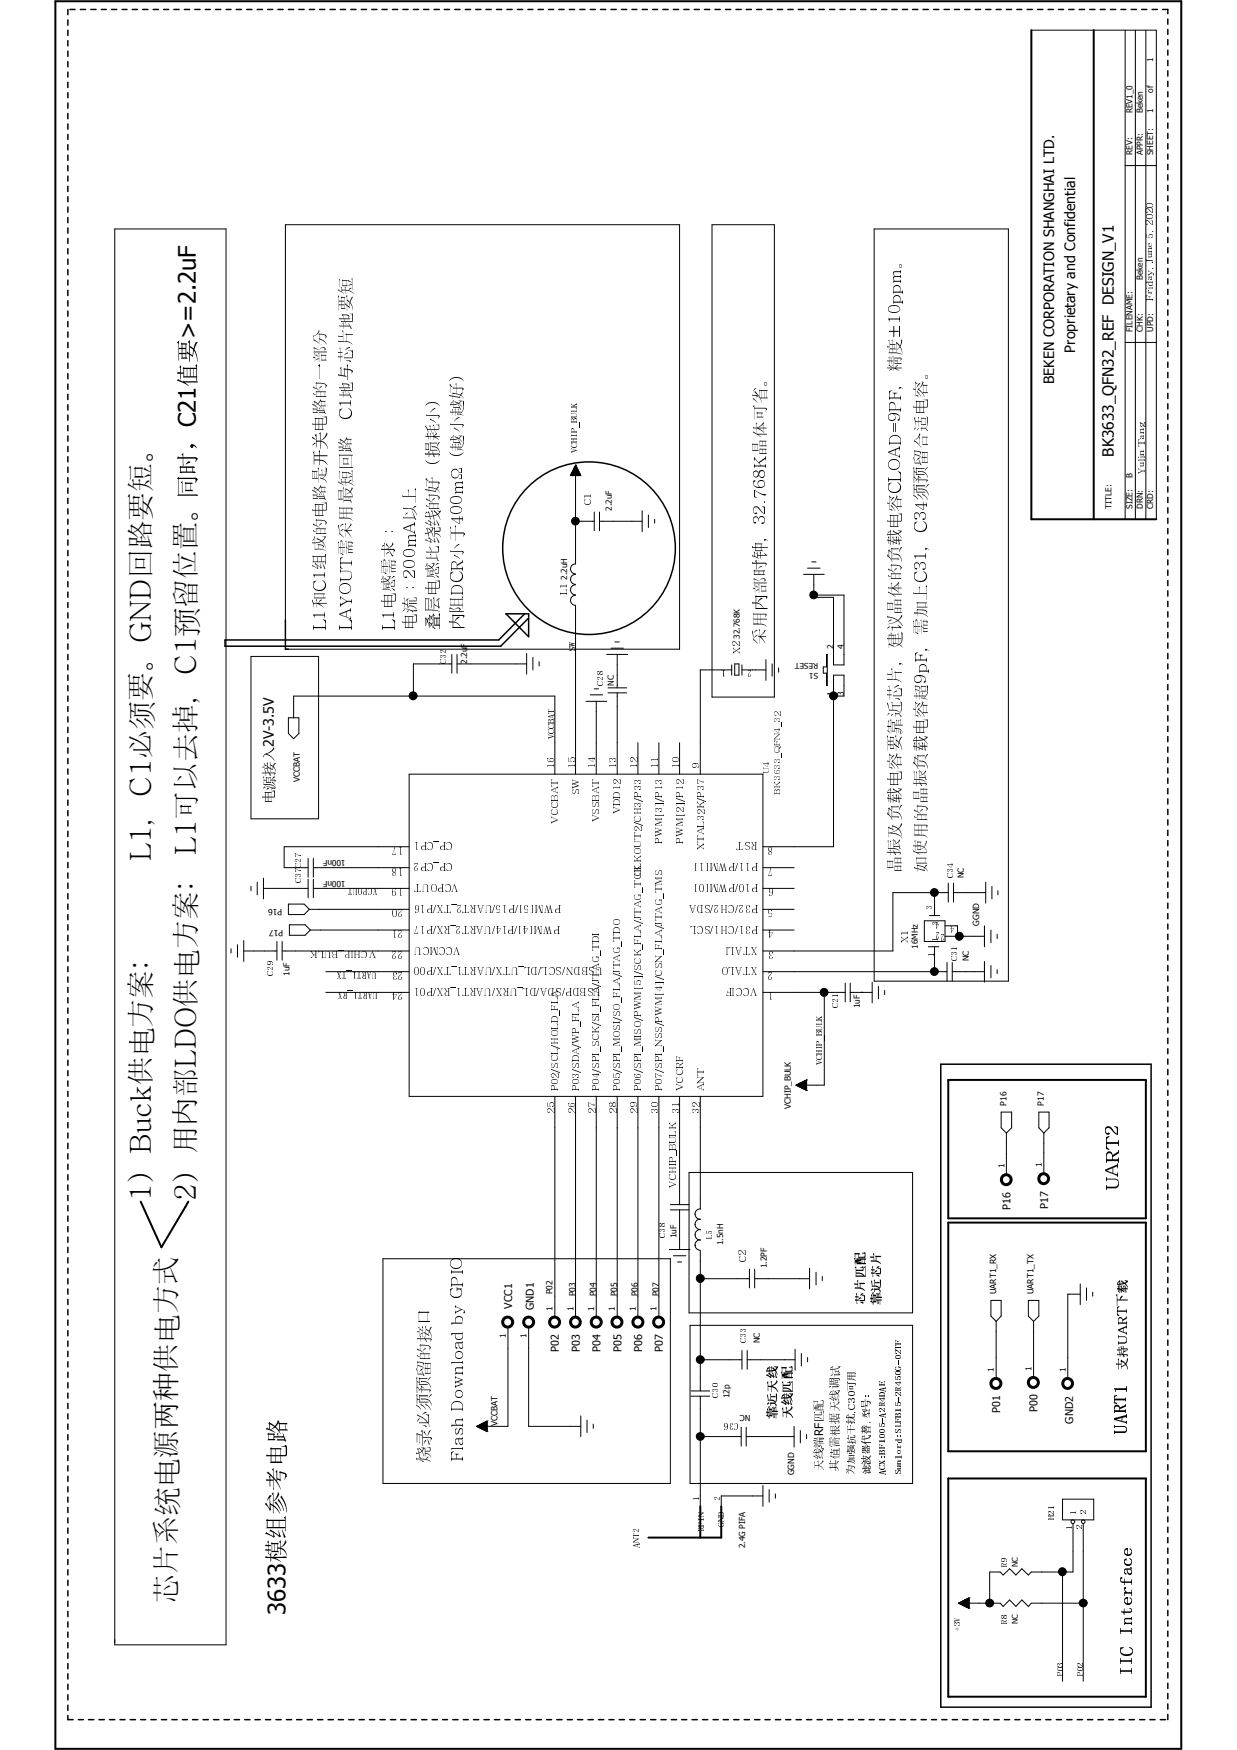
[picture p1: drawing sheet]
<svg xmlns="http://www.w3.org/2000/svg" width="210mm" height="297mm" viewBox="0 0 210 297" stroke-linecap="round" stroke-linejoin="round" font-family="sans-serif">
<defs><g id="words">
<g font-size="4.9">
<text x="25.6" y="146.2" transform="rotate(-90 25.6 146.2)">L1，C1必须要。GND回路要短。</text>
<text x="33.2" y="145.2" transform="rotate(-90 33.2 145.2)">L1可以去掉，C1预留位置。</text>
<text x="25.6" y="203.8" transform="rotate(-90 25.6 203.8)">1）Buck供电方案:</text>
<text x="33.2" y="203.8" transform="rotate(-90 33.2 203.8)">2）用内部LDO供电方案:</text>
<text x="29.9" y="272.1" transform="rotate(-90 29.9 272.1)">芯片系统电源两两供电方式</text>
</g>
<g font-size="4.1">
<text x="33.2" y="57.6" transform="rotate(-90 33.2 57.6)">&gt;=2.2uF</text>
<text x="33.2" y="65.7">值</text>
<text x="33.2" y="61.6">值</text>
<text x="33.2" y="72.6" transform="rotate(-90 33.2 72.6)">C21</text>
<text x="33.2" y="76.6">，</text>
<text x="33.2" y="80.7">同</text>
<text x="33.2" y="84.8">同</text>
<text x="48.4" y="244.9">模</text>
<text x="48.4" y="249">模</text>
<text x="48.4" y="257.1">模</text>
<text x="48.4" y="253.1">模</text>
<text x="48.4" y="261.2">模</text>
<text x="48.4" y="265.3">模</text>
<text x="48.4" y="274.1" transform="rotate(-90 48.4 274.1)">3633</text>
</g>
<g font-size="3.3">
<text x="191.3" y="240">R</text>
<text x="191.3" y="238.3">T</text>
<text x="191.3" y="236.6">1</text>
<text x="191.3" y="243.4">U</text>
<text x="191.3" y="241.7">A</text>
<text x="192.2" y="269.3">f</text>
<text x="192.2" y="267.6">a</text>
<text x="192.2" y="265.9">c</text>
<text x="192.2" y="264.2">e</text>
<text x="192.2" y="274.4">t</text>
<text x="192.2" y="272.7">e</text>
<text x="192.2" y="271">r</text>
<text x="192.2" y="281.1">C</text>
<text x="192.2" y="277.7">I</text>
<text x="192.2" y="276.1">n</text>
<text x="192.2" y="284.5">I</text>
<text x="192.2" y="282.8">I</text>
</g>
<g font-size="3.2">
<text x="189.9" y="197.4">R</text>
<text x="189.9" y="195.2">T</text>
<text x="189.9" y="192.8">2</text>
<text x="189.9" y="202.2">U</text>
<text x="189.9" y="199.7">A</text>
</g>
<g font-size="2.9">
<text x="153" y="45.7">。</text>
<text x="59.7" y="52.9">要</text>
<text x="59.7" y="50">短</text>
<text x="153" y="53.3">0</text>
<text x="153" y="51.5">p</text>
<text x="153" y="49.8">p</text>
<text x="153" y="48.1">m</text>
<text x="55.3" y="58.7">分片</text>
<text x="59.7" y="55.8">地</text>
<text x="153" y="57.4">±</text>
<text x="153" y="55">1</text>
<text x="55.3" y="64.6">一与</text>
<text x="55.3" y="61.6">部芯</text>
<text x="78.6" y="64.8">）</text>
<text x="130" y="65.7">。</text>
<text x="153" y="63.2">精</text>
<text x="153" y="60.3">度</text>
<text x="157.4" y="64.6">。</text>
<text x="55.3" y="70.4">路</text>
<text x="55.3" y="67.5">的地</text>
<text x="59.7" y="71.3">C</text>
<text x="59.7" y="69.3">1</text>
<text x="74.5" y="72">小</text>
<text x="74.5" y="69">）</text>
<text x="78.6" y="70.7">越</text>
<text x="78.6" y="67.7">好</text>
<text x="130" y="71.5">可</text>
<text x="130" y="68.6">省</text>
<text x="153" y="71.7">9</text>
<text x="153" y="69.9">P电</text>
<text x="153" y="68">F容</text>
<text x="153" y="66.1">，</text>
<text x="55.1" y="73.3">电</text>
<text x="55.3" y="76.2">开路</text>
<text x="74.4" y="77.8">损</text>
<text x="74.5" y="74.9">耗</text>
<text x="78.6" y="76.5">越</text>
<text x="78.6" y="73.6">小</text>
<text x="130" y="77.3">晶</text>
<text x="130" y="74.4">体</text>
<text x="153" y="77.8">A</text>
<text x="153" y="75.6">D合</text>
<text x="153" y="73.5">= 适</text>
<text x="55.3" y="82.1">是短</text>
<text x="55.3" y="79.2">开回</text>
<text x="74.5" y="83.7">好m</text>
<text x="74.5" y="80.7">（</text>
<text x="78.6" y="81.5">Ω</text>
<text x="78.6" y="79.4">（</text>
<text x="130" y="83">6</text>
<text x="130" y="81.3">8</text>
<text x="130" y="79.5">K</text>
<text x="153" y="83.9">C</text>
<text x="153" y="81.8">L须</text>
<text x="153" y="80">O</text>
<text x="157.4" y="79.2">留</text>
<text x="55.1" y="87.9">电用</text>
<text x="55.3" y="85">路最</text>
<text x="70.7" y="88.4">以</text>
<text x="70.7" y="85.5">上</text>
<text x="74.4" y="89.5">绕4</text>
<text x="74.5" y="86.6">的</text>
<text x="78.6" y="87.4">0</text>
<text x="78.6" y="85.7">0</text>
<text x="130" y="89.1">3</text>
<text x="130" y="87.3">2</text>
<text x="130" y="85.6">.</text>
<text x="130" y="84.8">7</text>
<text x="152.8" y="89.7">电</text>
<text x="153" y="86.8">容4</text>
<text x="157.2" y="85">须</text>
<text x="157.4" y="88.5">3</text>
<text x="55.3" y="93.8">成需</text>
<text x="55.3" y="90.8">的采</text>
<text x="67" y="94.7">求</text>
<text x="67" y="91.7">：</text>
<text x="70.7" y="94.8">0比小</text>
<text x="70.7" y="93">m绕</text>
<text x="70.7" y="90.6">A</text>
<text x="78.6" y="92.1">于</text>
<text x="129.8" y="94.9">时</text>
<text x="130" y="92">，</text>
<text x="152.8" y="95.6">负1</text>
<text x="152.8" y="92.7">负</text>
<text x="157.4" y="93.5">，</text>
<text x="157.4" y="90.6">C</text>
<text x="55.1" y="96.7">组T</text>
<text x="55.3" y="100.5">CO</text>
<text x="55.3" y="98.4">1 U</text>
<text x="67" y="100.5">感</text>
<text x="67" y="97.6">需</text>
<text x="70.7" y="101.2">：电D</text>
<text x="70.7" y="98.3">2感</text>
<text x="70.7" y="96.5">0</text>
<text x="78.6" y="99">C</text>
<text x="78.6" y="96.9">R</text>
<text x="129.8" y="97.8">时</text>
<text x="130" y="100.8">部</text>
<text x="153" y="101.4">体上</text>
<text x="153" y="98.5">的C</text>
<text x="157.4" y="96.9">3</text>
<text x="55.3" y="107">LL</text>
<text x="55.3" y="105.2">1 A</text>
<text x="55.3" y="103.4">和Y</text>
<text x="66.8" y="103.4">电流</text>
<text x="67" y="107">L电叠内</text>
<text x="67" y="105.2">1</text>
<text x="74.4" y="104.1">层阻</text>
<text x="130" y="106.6">用</text>
<text x="130" y="103.7">内</text>
<text x="152.8" y="107.3">议需</text>
<text x="153" y="104.4">晶加</text>
<text x="130" y="109.5">采</text>
<text x="153" y="113.1">， F</text>
<text x="153" y="110.2">建，</text>
<text x="153" y="119">芯超</text>
<text x="153" y="116">片9</text>
<text x="157.4" y="114.3">p</text>
<text x="153" y="124.8">靠电</text>
<text x="153" y="121.9">近容</text>
<text x="153" y="130.6">容负</text>
<text x="153" y="127.7">要负</text>
<text x="152.8" y="136.5">负晶</text>
<text x="152.8" y="133.6">电振</text>
<text x="152.8" y="139.4">负的</text>
<text x="153" y="142.3">及用</text>
<text x="153" y="148.2">晶如</text>
<text x="153" y="145.2">振使</text>
<text x="78.6" y="215.5">O</text>
<text x="78.6" y="220.6">G</text>
<text x="78.6" y="218.4">P</text>
<text x="78.6" y="216.5">I</text>
<text x="72.9" y="227.8">接d</text>
<text x="72.9" y="224.9">口 b</text>
<text x="78.6" y="223.3">y</text>
<text x="72.9" y="233.7">留n</text>
<text x="72.9" y="230.8">的o</text>
<text x="78.6" y="231.7">l</text>
<text x="78.6" y="229.2">a</text>
<text x="72.8" y="239.5">须 D</text>
<text x="72.8" y="236.6">须</text>
<text x="78.6" y="237.4">o</text>
<text x="78.6" y="235.8">w</text>
<text x="72.8" y="245.4">烧 a</text>
<text x="72.9" y="242.4">必 h</text>
<text x="78.6" y="243.8">s</text>
<text x="72.8" y="248.3">烧 F</text>
<text x="78.6" y="246.2">l</text>
</g>
<text font-size="2.6" x="189" y="77.5" transform="rotate(-90 189 77.5)">BK3633_QFN32_REF DESIGN_V1</text>
<g font-size="2.4">
<text x="182.4" y="59.9" transform="rotate(-90 182.4 59.9)">Proprietary and Confidential</text>
<text x="178.9" y="65.2" transform="rotate(-90 178.9 65.2)">BEKEN CORPORATION SHANGHAI LTD.</text>
<text x="46.4" y="126.8" transform="rotate(-90 46.4 126.8)">2V-3.5V</text>
<text x="46.4" y="131.7">电</text>
<text x="46.4" y="129.2">电</text>
<text x="46.4" y="136.5">电</text>
<text x="46.4" y="134.1">电</text>
</g>
<g font-size="2.2">
<text x="146.8" y="214.8">配</text>
<text x="149.4" y="214.8">片</text>
<text x="146.8" y="221.5">芯</text>
<text x="146.8" y="219.2">片</text>
<text x="146.8" y="217">匹</text>
<text x="149.4" y="221.5">靠</text>
<text x="149.4" y="219.2">近</text>
<text x="149.4" y="217">芯</text>
<text x="191.2" y="219.5">载</text>
<text x="191.3" y="221.7">下</text>
<text x="191.3" y="226.6">A</text>
<text x="191.3" y="224.9">R</text>
<text x="191.3" y="223.4">T</text>
<text x="191.3" y="232.8">支</text>
<text x="191.3" y="230.5">持</text>
<text x="191.3" y="228.3">U</text>
<text x="131.8" y="238.6">近</text>
<text x="131.8" y="236.4">天</text>
<text x="131.8" y="234.1">线</text>
<text x="134.5" y="238.6">线</text>
<text x="134.5" y="236.4">匹</text>
<text x="134.5" y="234.1">配</text>
<text x="131.8" y="240.9">靠</text>
<text x="134.5" y="240.9">天</text>
</g>
<g font-size="2">
<text x="142.3" y="233.8">其</text>
<text x="139.7" y="239.4">匹</text>
<text x="142.3" y="239.7">天</text>
<text x="142.3" y="237.7">天</text>
<text x="142.3" y="235.8">其</text>
<text x="139.7" y="243.7" transform="rotate(-90 139.7 243.7)">RF</text>
<text x="139.7" y="241.4">匹</text>
<text x="139.7" y="245.7">天</text>
<text x="142.3" y="245.7">其</text>
<text x="142.3" y="243.7">其</text>
<text x="142.3" y="241.7">其</text>
<text x="139.7" y="249.7">天</text>
<text x="139.7" y="247.7">天</text>
<text x="142.3" y="249.7">其</text>
<text x="142.3" y="247.7">其</text>
</g>
<g font-size="1.8">
<text x="171.5" y="205.3" transform="rotate(-90 171.5 205.3)">P16</text>
<text x="177.8" y="205.1" transform="rotate(-90 177.8 205.1)">P17</text>
<text x="86.9" y="222.2" transform="rotate(-90 86.9 222.2)">VCC1</text>
<text x="90.6" y="222.4" transform="rotate(-90 90.6 222.4)">GND1</text>
<text x="94.8" y="229.5" transform="rotate(-90 94.8 229.5)">P02</text>
<text x="98.4" y="229.5" transform="rotate(-90 98.4 229.5)">P03</text>
<text x="101.9" y="229.5" transform="rotate(-90 101.9 229.5)">P04</text>
<text x="105.5" y="229.5" transform="rotate(-90 105.5 229.5)">P05</text>
<text x="109" y="229.5" transform="rotate(-90 109 229.5)">P06</text>
<text x="112.5" y="229.5" transform="rotate(-90 112.5 229.5)">P07</text>
<text x="169.7" y="239.9" transform="rotate(-90 169.7 239.9)">P01</text>
<text x="176.1" y="239.7" transform="rotate(-90 176.1 239.7)">P00</text>
<text x="182.1" y="241.6" transform="rotate(-90 182.1 241.6)">GND2</text>
</g>
<g font-size="1.7">
<text x="195.7" y="35.4">0</text>
<text x="195.7" y="40.5">5</text>
<text x="195.7" y="39.5">,</text>
<text x="195.7" y="38.4">2</text>
<text x="195.7" y="37.4">0</text>
<text x="195.7" y="36.4">2</text>
<text x="195.7" y="47.7">a</text>
<text x="195.7" y="46.8">y</text>
<text x="195.7" y="45.8">,</text>
<text x="195.7" y="44.7">J</text>
<text x="195.7" y="44">u</text>
<text x="195.7" y="43">n</text>
<text x="195.7" y="42">e</text>
<text x="195.7" y="51.1">F</text>
<text x="195.7" y="50">r</text>
<text x="195.7" y="49.2">i</text>
<text x="195.7" y="48.7">d</text>
<text x="98" y="71.8">B</text>
<text x="98" y="70.9">U</text>
<text x="98" y="70.1">L</text>
<text x="98" y="69.2">K</text>
<text x="98" y="76.8">V</text>
<text x="98" y="76">C</text>
<text x="98" y="75.1">H</text>
<text x="98" y="74.3">I</text>
<text x="98" y="73.4">P</text>
<text x="98" y="72.6">_</text>
<text x="194.3" y="77.9">i</text>
<text x="194.3" y="77.4">n</text>
<text x="194.3" y="75.9">T</text>
<text x="194.3" y="74.6">a</text>
<text x="194.3" y="73.7">n</text>
<text x="194.3" y="72.7">g</text>
<text x="194.3" y="80.6">Y</text>
<text x="194.3" y="79.4">u</text>
<text x="194.3" y="78.4">l</text>
<text x="100.3" y="85.8">C</text>
<text x="100.3" y="84.6">1</text>
<text x="96.3" y="101">L</text>
<text x="96.3" y="99.9">1</text>
<text x="75.8" y="112.7">C</text>
<text x="75.8" y="111.8">3</text>
<text x="75.8" y="111">2</text>
<text x="97.7" y="110.7">S</text>
<text x="97.7" y="109.9">W</text>
<text x="123.3" y="113.7">1</text>
<text x="125.6" y="111.1">X</text>
<text x="125.6" y="109.9">2</text>
<text x="127.6" y="113.7">2</text>
<text x="102.4" y="116.4">C</text>
<text x="102.4" y="115.5">2</text>
<text x="102.4" y="114.7">8</text>
<text x="94.1" y="125.4">V</text>
<text x="94.1" y="124.5">C</text>
<text x="94.1" y="123.7">C</text>
<text x="94.1" y="122.9">B</text>
<text x="94.1" y="122">A</text>
<text x="94.1" y="121.2">T</text>
<text x="94.1" y="130.5">1</text>
<text x="94.1" y="129.5">6</text>
<text x="97.7" y="130.5">1</text>
<text x="97.7" y="129.5">5</text>
<text x="101.2" y="130.5">1</text>
<text x="101.2" y="129.5">4</text>
<text x="104.7" y="130.5">1</text>
<text x="104.7" y="129.5">3</text>
<text x="108.2" y="130.5">1</text>
<text x="108.2" y="129.5">2</text>
<text x="111.8" y="130.5">1</text>
<text x="111.8" y="129.5">1</text>
<text x="115.3" y="130.5">1</text>
<text x="115.3" y="129.5">0</text>
<text x="118.8" y="130.5">9</text>
<text x="94.9" y="137.3">C</text>
<text x="94.9" y="136.1">B</text>
<text x="94.9" y="134.8">A S A</text>
<text x="94.9" y="133.6">T W T 2</text>
<text x="101.9" y="137.2">S D 3</text>
<text x="101.9" y="136.1">B</text>
<text x="105.5" y="135.6">D P P P P</text>
<text x="105.5" y="134.3">1</text>
<text x="109" y="136.1">/</text>
<text x="109" y="134.3">3</text>
<text x="109" y="133.3">3</text>
<text x="112.5" y="136.9">]</text>
<text x="112.5" y="136.1">/</text>
<text x="112.5" y="134.3">1</text>
<text x="112.5" y="133.3">3</text>
<text x="116" y="138">2</text>
<text x="116" y="136.9">]</text>
<text x="116" y="136.1">/</text>
<text x="116" y="134.3">1</text>
<text x="116" y="133.3">2</text>
<text x="119.5" y="137.4">K</text>
<text x="119.5" y="136.1">/</text>
<text x="119.5" y="134.3">3</text>
<text x="119.5" y="133.3">7</text>
<text x="67.5" y="143.7">7</text>
<text x="68.5" y="143.7">1</text>
<text x="71.3" y="143">1P_ C</text>
<text x="73.7" y="143">CP</text>
<text x="94.9" y="139.8">V</text>
<text x="94.9" y="138.5">C</text>
<text x="101.9" y="139.6">V</text>
<text x="101.9" y="138.3">S V H 3</text>
<text x="109" y="143.9">U</text>
<text x="109" y="142.6">T</text>
<text x="109" y="141.3">2</text>
<text x="109" y="140.3">/</text>
<text x="109" y="139.6">C</text>
<text x="112.5" y="143.2">P P T</text>
<text x="112.5" y="142.1">W W A</text>
<text x="112.5" y="140.4">M M L</text>
<text x="112.5" y="138.9">[</text>
<text x="116" y="138.9">[</text>
<text x="119.5" y="139.4">3</text>
<text x="119.5" y="138.4">2</text>
<text x="126.3" y="143">TR</text>
<text x="127.4" y="143">S</text>
<text x="131.4" y="143.7">8</text>
<text x="51.2" y="147.3">C</text>
<text x="51.2" y="146.4">2</text>
<text x="51.2" y="145.6">7</text>
<text x="51.2" y="149.9">C</text>
<text x="51.2" y="149.1">3</text>
<text x="51.2" y="148.2">7</text>
<text x="67.5" y="147.3">8</text>
<text x="68.5" y="147.3">1</text>
<text x="71.3" y="146.6">2 CP</text>
<text x="72.5" y="146.6">P_ C</text>
<text x="109" y="148.8">C S</text>
<text x="109" y="147.6">L</text>
<text x="109" y="146.5">K</text>
<text x="109" y="145.2">O</text>
<text x="109" y="149.4">C</text>
<text x="109" y="148.2">K</text>
<text x="118.5" y="146.6">]1</text>
<text x="119.5" y="144.3">X</text>
<text x="120.4" y="146.6">[MP 1</text>
<text x="123.6" y="146.6">W</text>
<text x="125.4" y="146.6">/1P</text>
<text x="131.4" y="147.3">7</text>
<text x="161.8" y="149.1">C</text>
<text x="161.8" y="148.2">3</text>
<text x="161.8" y="147.4">4</text>
<text x="59.9" y="150.8">TOC</text>
<text x="60.7" y="150.8">UPV</text>
<text x="67.5" y="154.3">0</text>
<text x="67.5" y="150.8">9</text>
<text x="68.5" y="154.3">2</text>
<text x="68.5" y="150.8">1</text>
<text x="71.3" y="153.6">6P T TA/5P5</text>
<text x="71.6" y="150.1">TOC</text>
<text x="72.3" y="153.6">1/X_2 RU1/] [MP</text>
<text x="73" y="150.1">UP V</text>
<text x="94" y="153.6">W</text>
<text x="109" y="155.5">T A</text>
<text x="109" y="154.2">A G</text>
<text x="109" y="152.9">G _</text>
<text x="109" y="151.6">_</text>
<text x="109" y="150.7">T M</text>
<text x="112.5" y="151.6">T</text>
<text x="118.2" y="153.6">AS</text>
<text x="118.5" y="150.1">]0</text>
<text x="119.5" y="153.6">D/2H/2P</text>
<text x="120.4" y="150.1">[MP 1</text>
<text x="123.6" y="150.1">W</text>
<text x="124.8" y="153.6">C3</text>
<text x="125.4" y="150.1">/0P</text>
<text x="131.4" y="154.3">5</text>
<text x="131.4" y="150.8">6</text>
<text x="158.2" y="154.5">3</text>
<text x="53.9" y="161.4">KU_IHV</text>
<text x="55" y="161.4">L BP C</text>
<text x="67.5" y="157.9">1</text>
<text x="67.5" y="161.4">2</text>
<text x="68.5" y="157.9">2</text>
<text x="68.5" y="161.4">2</text>
<text x="71.3" y="157.1">7P R2 RU1/] [MP</text>
<text x="71.7" y="160.7">UMC</text>
<text x="72.3" y="157.1">1/X_ TA/4P4</text>
<text x="72.9" y="160.7">C CV</text>
<text x="93.9" y="157.1">W</text>
<text x="101.9" y="161.4">T</text>
<text x="101.9" y="160.1">D T F L</text>
<text x="101.9" y="158.8">I</text>
<text x="105.5" y="162">G</text>
<text x="105.5" y="160.7">_</text>
<text x="105.5" y="158.5">D A</text>
<text x="105.5" y="157.2">O /</text>
<text x="109" y="161.2">_</text>
<text x="109" y="159.2">L A</text>
<text x="109" y="156.2">J</text>
<text x="112.5" y="161.2">F</text>
<text x="112.5" y="157.7">/</text>
<text x="112.5" y="157.1">J</text>
<text x="112.5" y="156.4">T</text>
<text x="118.2" y="157.1">LS</text>
<text x="119.5" y="157.1">C/1H/1P</text>
<text x="123.7" y="160.7">IL T</text>
<text x="124.8" y="157.1">C3</text>
<text x="126.1" y="160.7">AX</text>
<text x="131.4" y="161.4">3</text>
<text x="131.4" y="157.9">4</text>
<text x="154" y="160">X</text>
<text x="154" y="158.8">1</text>
<text x="159.3" y="159.8">1</text>
<text x="159.3" y="157.1">3</text>
<text x="159.5" y="158.2">2</text>
<text x="159.5" y="156.4">4</text>
<text x="160.3" y="158.6">2</text>
<text x="162.1" y="157.1">4</text>
<text x="162.6" y="161.5">1</text>
<text x="46.4" y="165.7">C</text>
<text x="46.4" y="164.8">2</text>
<text x="46.4" y="164">9</text>
<text x="58" y="164.9">X_TA</text>
<text x="58.9" y="164.9">T1RU</text>
<text x="67.5" y="164.9">3</text>
<text x="68.5" y="164.9">2</text>
<text x="71.3" y="164.2">0P T TA/XU D C/NBU T</text>
<text x="71.3" y="167.7">1P R1 RU R_L/AS DSU</text>
<text x="72.3" y="164.2">0/X_1 RU T_L/LS DS</text>
<text x="72.3" y="167.7">0/X_ TA/XU D D/PB/</text>
<text x="101.9" y="166.8">J</text>
<text x="101.9" y="166.1">T /</text>
<text x="101.9" y="164.8">A</text>
<text x="101.9" y="163.5">G A C N</text>
<text x="101.9" y="162.3">_</text>
<text x="105.5" y="167.2">A 5</text>
<text x="105.5" y="165.3">J</text>
<text x="109" y="166.4">]</text>
<text x="109" y="165.5">/</text>
<text x="109" y="164.8">S S</text>
<text x="109" y="162.5">K _</text>
<text x="112.5" y="167.3">]</text>
<text x="112.5" y="166.4">/</text>
<text x="112.5" y="165.8">C</text>
<text x="123.7" y="164.2">OAX</text>
<text x="124.2" y="167.7">F C</text>
<text x="124.8" y="167.7">ICV</text>
<text x="124.8" y="164.2">L T</text>
<text x="131.4" y="164.9">2</text>
<text x="158.6" y="162.4">1</text>
<text x="162.6" y="163.2">C</text>
<text x="162.6" y="162.3">3</text>
<text x="58.2" y="168.4">X_TA</text>
<text x="59.1" y="168.4">R1RU</text>
<text x="67.5" y="168.4">4</text>
<text x="68.5" y="168.4">2</text>
<text x="94.9" y="173.7">D F /</text>
<text x="94.9" y="172.4">_</text>
<text x="94.9" y="171.5">F A _</text>
<text x="94.9" y="170.4">L</text>
<text x="94.9" y="169.3">A</text>
<text x="98.4" y="172.4">L I</text>
<text x="101.9" y="173.5">S I</text>
<text x="101.9" y="170.9">F</text>
<text x="101.9" y="169.8">L _</text>
<text x="101.9" y="168.7">A</text>
<text x="105.5" y="173.3">/</text>
<text x="105.5" y="172.6">S P W</text>
<text x="105.5" y="171.5">O W</text>
<text x="105.5" y="169.4">F</text>
<text x="105.5" y="168.3">L [</text>
<text x="109" y="173.3">/</text>
<text x="109" y="169.8">M</text>
<text x="112.5" y="173.6">P</text>
<text x="112.5" y="170.8">M</text>
<text x="112.5" y="169.2">[</text>
<text x="112.5" y="168.3">4</text>
<text x="131.4" y="168.4">1</text>
<text x="139.7" y="173.2">K</text>
<text x="142.3" y="171.1">C</text>
<text x="142.3" y="170.3">2</text>
<text x="142.3" y="169.4">1</text>
<text x="94.9" y="179.1">L A I</text>
<text x="94.9" y="178">/</text>
<text x="94.9" y="177.4">H /</text>
<text x="94.9" y="176.1">O</text>
<text x="94.9" y="174.8">L _</text>
<text x="98.4" y="177.2">W</text>
<text x="98.4" y="175.5">P K</text>
<text x="101.9" y="178.6">_</text>
<text x="101.9" y="177.8">S M M N</text>
<text x="101.9" y="176.7">C</text>
<text x="105.5" y="179.2">I</text>
<text x="105.5" y="178.6">_</text>
<text x="105.5" y="176.2">O I</text>
<text x="105.5" y="174.9">S O S</text>
<text x="109" y="179.2">I</text>
<text x="109" y="178.6">_</text>
<text x="109" y="175.6">S</text>
<text x="112.5" y="179.2">I</text>
<text x="112.5" y="178.6">_</text>
<text x="112.5" y="176.4">S</text>
<text x="112.5" y="174.2">/</text>
<text x="139.7" y="179.2">H</text>
<text x="139.7" y="178.3">I</text>
<text x="139.7" y="177.5">P</text>
<text x="139.7" y="176.6">_</text>
<text x="139.7" y="175.8">B</text>
<text x="139.7" y="174.9">U</text>
<text x="139.7" y="174.1">L</text>
<text x="94.9" y="185.3">P P P P P P V A</text>
<text x="94.9" y="184.1">0</text>
<text x="94.9" y="183.1">2</text>
<text x="94.9" y="182.1">/</text>
<text x="94.9" y="181.4">S S S S S S R</text>
<text x="94.9" y="180.3">C D P P P P F</text>
<text x="98.4" y="184.1">0</text>
<text x="98.4" y="183.1">3</text>
<text x="98.4" y="182.1">/</text>
<text x="101.9" y="184.1">0</text>
<text x="101.9" y="183.1">4</text>
<text x="101.9" y="182.1">/</text>
<text x="105.5" y="184.1">0</text>
<text x="105.5" y="183.1">5</text>
<text x="105.5" y="182.1">/</text>
<text x="109" y="184.1">0</text>
<text x="109" y="183.1">6</text>
<text x="109" y="182.1">/</text>
<text x="112.5" y="184.1">0</text>
<text x="112.5" y="183.1">7</text>
<text x="112.5" y="182.1">/</text>
<text x="116" y="183.9">C N</text>
<text x="116" y="182.7">C T</text>
<text x="139.7" y="180.8">V</text>
<text x="139.7" y="180">C</text>
<text x="94.1" y="189">2</text>
<text x="94.1" y="188">5</text>
<text x="97.7" y="189">2</text>
<text x="97.7" y="188">6</text>
<text x="101.2" y="189">2</text>
<text x="101.2" y="188">7</text>
<text x="104.7" y="189">2</text>
<text x="104.7" y="188">8</text>
<text x="108.2" y="189">2</text>
<text x="108.2" y="188">9</text>
<text x="111.8" y="189">3</text>
<text x="111.8" y="188">0</text>
<text x="114.6" y="191.8">K</text>
<text x="115.3" y="189">3</text>
<text x="115.3" y="188">1</text>
<text x="118.8" y="189">3</text>
<text x="118.8" y="188">2</text>
<text x="114.6" y="197.9">I</text>
<text x="114.6" y="197.4">P</text>
<text x="114.6" y="196.3">_</text>
<text x="114.6" y="195.4">B</text>
<text x="114.6" y="194.2">U</text>
<text x="114.6" y="192.9">L</text>
<text x="114.6" y="201.7">V</text>
<text x="114.6" y="200.4">C</text>
<text x="114.6" y="199.2">H</text>
<text x="113" y="209.3">3</text>
<text x="113" y="208.4">8</text>
<text x="121" y="209.6">5</text>
<text x="113" y="210.1">C</text>
<text x="121" y="210.5">L</text>
<text x="126.6" y="214.4">C</text>
<text x="126.6" y="213.2">2</text>
<text x="126.8" y="228">C</text>
<text x="126.8" y="227.1">3</text>
<text x="126.8" y="226.3">3</text>
<text x="153" y="233.6">0</text>
<text x="153" y="232.7">G</text>
<text x="153" y="231.8">-</text>
<text x="153" y="230.9">0</text>
<text x="153" y="230">2</text>
<text x="153" y="229.1">T</text>
<text x="153" y="228.2">F</text>
<text x="122" y="237.3">C</text>
<text x="122" y="236.5">3</text>
<text x="122" y="235.6">0</text>
<text x="145" y="239.5">C号2</text>
<text x="145" y="238.3">3</text>
<text x="145" y="237.2">0 : D 2</text>
<text x="145" y="236.1">可</text>
<text x="145" y="234.4">用</text>
<text x="150.3" y="238.9">R 5</text>
<text x="150.3" y="238">4 -</text>
<text x="150.3" y="236.2">A R</text>
<text x="150.3" y="235.3">E 4</text>
<text x="153" y="239.8">1</text>
<text x="153" y="234.4">5</text>
<text x="123.7" y="241.6">6C</text>
<text x="124.6" y="241.6">3</text>
<text x="144.9" y="241.8">扰,</text>
<text x="145" y="245.2">抗代1 d</text>
<text x="145" y="243.5">干替0 S</text>
<text x="145" y="240">,</text>
<text x="147.7" y="240.9">型A B</text>
<text x="150.3" y="246">F r</text>
<text x="150.3" y="244.2">0 :</text>
<text x="150.3" y="242.4">5 L</text>
<text x="150.3" y="241.6">- F</text>
<text x="144.9" y="250.4">为滤A S</text>
<text x="145" y="248.7">加波X n</text>
<text x="145" y="247">强器B o</text>
<text x="150.3" y="249.6">C u</text>
<text x="150.3" y="247.8">: l</text>
<text x="118.8" y="254.8">1</text>
<text x="119.5" y="257.4">N</text>
<text x="122.4" y="254.8">2</text>
<text x="123.1" y="257.4">D</text>
<text x="182.8" y="257.1">12</text>
<text x="108.6" y="262.8">A</text>
<text x="108.6" y="261.9">N</text>
<text x="108.6" y="261.1">T</text>
<text x="108.6" y="260.2">2</text>
<text x="119.5" y="260">R</text>
<text x="119.5" y="259.1">F</text>
<text x="119.5" y="258.3">I</text>
<text x="123.1" y="259.1">G</text>
<text x="123.1" y="258.3">N</text>
<text x="182.1" y="259.8">12</text>
</g>
<g font-size="1.6">
<text x="132.5" y="125.6">N</text>
<text x="132.5" y="124.4">4</text>
<text x="132.5" y="123.4">_</text>
<text x="132.5" y="122.6">3</text>
<text x="132.5" y="121.7">2</text>
<text x="130.7" y="131.4">U6</text>
<text x="130.7" y="130.2">4</text>
<text x="132.5" y="130.6">3</text>
<text x="132.5" y="129.7">3</text>
<text x="132.5" y="128.7">_</text>
<text x="132.5" y="127.9">Q</text>
<text x="132.5" y="126.7">F</text>
<text x="132.5" y="134.9">B</text>
<text x="132.5" y="133.8">K</text>
<text x="132.5" y="132.6">3</text>
<text x="178.9" y="258">H</text>
<text x="178.9" y="257.2">2</text>
<text x="178.9" y="256.4">1</text>
<text x="170.9" y="265.9">R</text>
<text x="170.9" y="265.1">9</text>
<text x="163" y="275.3">V</text>
<text x="170.9" y="275.6">R</text>
<text x="170.9" y="274.8">8</text>
<text x="163" y="276.9">+</text>
<text x="163" y="276.1">3</text>
<text x="180.3" y="284.5">P</text>
<text x="180.3" y="283.7">0</text>
<text x="180.3" y="282.9">3</text>
<text x="183.8" y="284.5">P</text>
<text x="183.8" y="283.7">0</text>
<text x="183.8" y="282.9">2</text>
</g>
<g font-size="1.4">
<text x="195.7" y="10.5" transform="rotate(-90 195.7 10.5)">1</text>
<text x="195.7" y="15.7" transform="rotate(-90 195.7 15.7)">of</text>
<text x="192.2" y="19.3" transform="rotate(-90 192.2 19.3)">REV1_0</text>
<text x="193.9" y="19.3" transform="rotate(-90 193.9 19.3)">Beken</text>
<text x="195.7" y="19.3" transform="rotate(-90 195.7 19.3)">1</text>
<text x="192.2" y="26.3" transform="rotate(-90 192.2 26.3)">REV:</text>
<text x="193.9" y="26.3" transform="rotate(-90 193.9 26.3)">APPR:</text>
<text x="195.7" y="26.3" transform="rotate(-90 195.7 26.3)">SHEET:</text>
<text x="193.9" y="47.5" transform="rotate(-90 193.9 47.5)">Beken</text>
<text x="192.2" y="56.3" transform="rotate(-90 192.2 56.3)">FILENAME:</text>
<text x="193.9" y="56.3" transform="rotate(-90 193.9 56.3)">CHK:</text>
<text x="195.7" y="56.3" transform="rotate(-90 195.7 56.3)">UPD:</text>
<text x="192.2" y="81.1" transform="rotate(-90 192.2 81.1)">B</text>
<text x="103.8" y="86.7" transform="rotate(-90 103.8 86.7)">2.2uF</text>
<text x="188.6" y="86.4" transform="rotate(-90 188.6 86.4)">TITLE:</text>
<text x="192.2" y="86.4" transform="rotate(-90 192.2 86.4)">SIZE:</text>
<text x="193.9" y="86.4" transform="rotate(-90 193.9 86.4)">DRN:</text>
<text x="195.7" y="86.4" transform="rotate(-90 195.7 86.4)">CRD:</text>
<text x="96.3" y="98.4" transform="rotate(-90 96.3 98.4)">2.2uH</text>
<text x="79.3" y="112.7" transform="rotate(-90 79.3 112.7)">2.2uF</text>
<text x="125.6" y="108.4" transform="rotate(-90 125.6 108.4)">32.768K</text>
<text x="141.4" y="110.2" transform="rotate(-90 141.4 110.2)">2</text>
<text x="143.2" y="110.2" transform="rotate(-90 143.2 110.2)">4</text>
<text x="104.2" y="116.4" transform="rotate(-90 104.2 116.4)">NC</text>
<text x="141.4" y="118.1" transform="rotate(-90 141.4 118.1)">1</text>
<text x="143.2" y="118.1" transform="rotate(-90 143.2 118.1)">3</text>
<text x="50.9" y="132.7" transform="rotate(-90 50.9 132.7)">VCCBAT</text>
<text x="58.6" y="146.1" transform="rotate(-180 58.6 146.1)">100nF</text>
<text x="58.6" y="149.6" transform="rotate(-180 58.6 149.6)">100nF</text>
<text x="163.5" y="149.1" transform="rotate(-90 163.5 149.1)">NC</text>
<text x="47.9" y="154.3" transform="rotate(-180 47.9 154.3)">P16</text>
<text x="48" y="157.9" transform="rotate(-180 48 157.9)">P17</text>
<text x="155.7" y="161" transform="rotate(-90 155.7 161)">16MHz</text>
<text x="166.2" y="157.1" transform="rotate(-90 166.2 157.1)">GGND</text>
<text x="49.1" y="165.7" transform="rotate(-90 49.1 165.7)">1uF</text>
<text x="164.4" y="163.2" transform="rotate(-90 164.4 163.2)">NC</text>
<text x="145.9" y="171.1" transform="rotate(-90 145.9 171.1)">1uF</text>
<text x="134.2" y="188.2" transform="rotate(-90 134.2 188.2)">VCHIP_BULK</text>
<text x="170.8" y="187.7" transform="rotate(-90 170.8 187.7)">P16</text>
<text x="177.1" y="187.7" transform="rotate(-90 177.1 187.7)">P17</text>
<text x="170.4" y="198.3" transform="rotate(-90 170.4 198.3)">1</text>
<text x="176.8" y="198.1" transform="rotate(-90 176.8 198.1)">1</text>
<text x="114.8" y="210.1" transform="rotate(-90 114.8 210.1)">1uF</text>
<text x="122.7" y="211.4" transform="rotate(-90 122.7 211.4)">1.5nH</text>
<text x="130.1" y="215.3" transform="rotate(-90 130.1 215.3)">1.2PF</text>
<text x="93.8" y="219.7" transform="rotate(-90 93.8 219.7)">P02</text>
<text x="97.7" y="220" transform="rotate(-90 97.7 220)">P03</text>
<text x="101.2" y="220" transform="rotate(-90 101.2 220)">P04</text>
<text x="104.7" y="220" transform="rotate(-90 104.7 220)">P05</text>
<text x="108.2" y="220" transform="rotate(-90 108.2 220)">P06</text>
<text x="111.8" y="220" transform="rotate(-90 111.8 220)">P07</text>
<text x="169" y="219.7" transform="rotate(-90 169 219.7)">UART1_RX</text>
<text x="175.4" y="219.7" transform="rotate(-90 175.4 219.7)">UART1_TX</text>
<text x="85.9" y="227.1" transform="rotate(-90 85.9 227.1)">1</text>
<text x="89.4" y="227.1" transform="rotate(-90 89.4 227.1)">1</text>
<text x="93.8" y="222.5" transform="rotate(-90 93.8 222.5)">1</text>
<text x="97.3" y="222.5" transform="rotate(-90 97.3 222.5)">1</text>
<text x="100.8" y="222.5" transform="rotate(-90 100.8 222.5)">1</text>
<text x="104.4" y="222.5" transform="rotate(-90 104.4 222.5)">1</text>
<text x="107.9" y="222.5" transform="rotate(-90 107.9 222.5)">1</text>
<text x="111.4" y="222.5" transform="rotate(-90 111.4 222.5)">1</text>
<text x="128.9" y="228" transform="rotate(-90 128.9 228)">NC</text>
<text x="168.7" y="232.9" transform="rotate(-90 168.7 232.9)">1</text>
<text x="175" y="232.7" transform="rotate(-90 175 232.7)">1</text>
<text x="180.8" y="232.9" transform="rotate(-90 180.8 232.9)">1</text>
<text x="123.8" y="237.3" transform="rotate(-90 123.8 237.3)">12p</text>
<text x="84.4" y="242.1" transform="rotate(-90 84.4 242.1)">VCCBAT</text>
<text x="127.3" y="240.2" transform="rotate(-180 127.3 240.2)">NC</text>
<text x="134.7" y="250.4" transform="rotate(-90 134.7 250.4)">GGND</text>
<text x="126.4" y="262.8" transform="rotate(-90 126.4 262.8)">2.4G PIFA</text>
</g>
<g font-size="1.3">
<text x="138.8" y="112.5" transform="rotate(-180 138.8 112.5)">RESET</text>
<text x="138.8" y="114.3" transform="rotate(-180 138.8 114.3)">S1</text>
<text x="172.7" y="265.9" transform="rotate(-90 172.7 265.9)">NC</text>
<text x="172.7" y="275.6" transform="rotate(-90 172.7 275.6)">NC</text>
</g>
</g></defs>
<g fill="none" stroke="#000" stroke-width=".25">
<path d="M11.5 1.6v.9M11.5 3.4v.9M11.5 5.1v.9M11.5 6.9v.9M11.5 8.7v.9M11.5 10.5v.8M11.5 12.2v.9M11.5 14v.9M11.5 15.7v.9M11.5 17.5v.9M11.5 19.3v.9M11.9 1.6h.8"/>
<path d="M13.6 1.6h.9M15.4 1.6h.9M17.2 1.6h.8M18.9 1.6h.9M20.7 1.6h.8M22.4 1.6h.9M24.2 1.6h.9M26 1.6h.9M27.8 1.6h.8M29.5 1.6h.9M31.3 1.6h.9M33.1 1.6h.9"/>
<path d="M34.8 1.6h.9M36.6 1.6h.9M38.4 1.6h.8M40.1 1.6h.9M41.9 1.6h.9M43.6 1.6h.9M45.4 1.6h.9M47.2 1.6h.8M48.9 1.6h.9M50.7 1.6h.9M52.5 1.6h.9M54.2 1.6h.9"/>
<path d="M56 1.6h.9M57.7 1.6h.9M59.5 1.6h.9M61.3 1.6h.9M63.1 1.6h.9M64.8 1.6h.9M66.6 1.6h.9M68.4 1.6h.9M70.1 1.6h.9M71.9 1.6h.9M73.7 1.6h.8M75.4 1.6h.9"/>
<path d="M77.2 1.6h.9M79 1.6h.8M80.7 1.6h.9M82.5 1.6h.9M84.2 1.6h.9M86 1.6h.9M87.8 1.6h.9M89.6 1.6h.8M91.3 1.6h.9M93.1 1.6h.8M94.8 1.6h.9M96.6 1.6h.9"/>
<path d="M98.4 1.6h.9M100.2 1.6h.8M101.9 1.6h.9M103.7 1.6h.9M105.5 1.6h.8M107.2 1.6h.9M109 1.6h.9M110.7 1.6h.9M112.5 1.6h.9M114.3 1.6h.8M116 1.6h.9M117.8 1.6h.9"/>
<path d="M119.5 1.6h.9M121.3 1.6h.9M123.1 1.6h.9M124.9 1.6h.9M126.6 1.6h.9M128.4 1.6h.9M130.1 1.6h.9M131.9 1.6h.9M133.7 1.6h.9M135.5 1.6h.9M137.2 1.6h.9M139 1.6h.9"/>
<path d="M140.8 1.6h.8M142.5 1.6h.9M144.3 1.6h.9M146 1.6h.9M147.8 1.6h.9M149.6 1.6h.9M151.3 1.6h.9M153.1 1.6h.9M154.9 1.6h.8M156.6 1.6h.9M158.4 1.6h.9M160.2 1.6h.9"/>
<path d="M162 1.6h.8M163.7 1.6h.9M165.5 1.6h.9M167.3 1.6h.8M169 1.6h.9M170.8 1.6h.9M172.6 1.6h.8M174.3 1.6h.9M176.1 1.6h.9M177.8 1.6h.9M179.6 1.6h.9M181.4 1.6h.8"/>
<path d="M183.1 1.6h.9M184.9 1.6h.9M186.7 1.6h.8M188.4 1.6h.9M190.2 1.6h.9M191.9 1.6h.9M193.7 1.6h.9M195.5 1.6h.9M197.3 1.6h.9v.7M198.2 3.2v.9M198.2 5v.8M198.2 6.7v.9"/>
<path d="M198.2 8.5v.9M198.2 10.2v.9M198.2 12v.9M198.2 13.8v.9M198.2 15.6v.8M198.2 17.3v.9M198.2 19.1v.9M11.5 21v.9M11.5 22.8v.9M11.5 24.6v.8M11.5 26.3v.9M11.5 28.1v.9"/>
<path d="M11.5 29.9v.8M11.5 31.6v.9M11.5 33.4v.8M11.5 35.1v.9M11.5 36.9v.9M11.5 38.7v.9M198.2 20.9v.9M198.2 22.6v.9M198.2 24.4v.9M198.2 26.2v.8M198.2 27.9v.9M198.2 29.7v.9"/>
<path d="M198.2 31.5v.8M198.2 33.2v.9M198.2 35v.9M198.2 36.7v.9M198.2 38.5v.9M11.5 40.5v.8M11.5 42.2v.9M11.5 44v.9M11.5 45.8v.9M11.5 47.5v.9M11.5 49.3v.9M11.5 51.1v.8"/>
<path d="M11.5 52.8v.9M11.5 54.6v.9M11.5 56.3v.9M11.5 58.1v.9M11.5 59.9v.8M198.2 40.3v.9M198.2 42v.9M198.2 43.8v.9M198.2 45.6v.8M198.2 47.3v.9M198.2 49.1v.9M198.2 50.9v.9"/>
<path d="M198.2 52.6v.9M198.2 54.4v.9M198.2 56.2v.9M198.2 58v.8M198.2 59.7v.9M11.5 61.6v.9M11.5 63.4v.9M11.5 65.2v.9M11.5 66.9v.9M11.5 68.7v.9M11.5 70.4v.9M11.5 72.2v.9"/>
<path d="M11.5 74v.9M11.5 75.8v.9M11.5 77.5v.9M11.5 79.3v.9M198.2 61.5v.9M198.2 63.2v.9M198.2 65v.9M198.2 66.8v.8M198.2 68.5v.9M198.2 70.3v.9M198.2 72.1v.8M198.2 73.8v.9"/>
<path d="M198.2 75.6v.9M198.2 77.3v.9M198.2 79.1v.9M11.5 81.1v.9M11.5 82.8v.9M11.5 84.6v.9M11.5 86.4v.8M11.5 88.1v.9M11.5 89.9v.9M11.5 91.7v.8M11.5 93.4v.9M11.5 95.2v.9"/>
<path d="M11.5 96.9v.9M11.5 98.7v.9M198.2 80.9v.8M198.2 82.6v.9M198.2 84.4v.9M198.2 86.2v.9M198.2 88v.8M198.2 89.7v.9M198.2 91.5v.9M198.2 93.3v.8M198.2 95v.9M198.2 96.8v.9"/>
<path d="M198.2 98.6v.8M11.5 100.5v.9M11.5 102.3v.8M11.5 104v.9M11.5 105.8v.8M11.5 107.5v.9M11.5 109.3v.9M11.5 111.1v.9M11.5 112.9v.8M11.5 114.6v.9M11.5 116.4v.9M11.5 118.2v.8"/>
<path d="M11.5 119.9v.9M48.4 105.2v5h.5M89 104.2l-4.4 4.4h-46.4v1.1h46.8l4.7-4.8v3.2l-3.8-3.9h3.8v.5M198.2 100.3v.9M198.2 102.1v.9M198.2 103.8v.9M198.2 105.6v.9M198.2 107.4v.8M198.2 109.1v.9M198.2 110.9v.9M198.2 112.7v.8M198.2 114.4v.9"/>
<path d="M198.2 116.2v.9M198.2 117.9v.9M198.2 119.7v.9M11.5 121.7v.9M11.5 123.4v.9M11.5 125.2v.9M11.5 127v.8M11.5 128.7v.9M11.5 130.5v.9M11.5 132.2v.9M11.5 134v.9M11.5 135.8v.9"/>
<path d="M11.5 137.6v.9M11.5 139.3v.9M198.2 121.5v.9M198.2 123.3v.9M198.2 125v.9M198.2 126.8v.9M198.2 128.6v.9M198.2 130.3v.9M198.2 132.1v.9M198.2 133.9v.8M198.2 135.6v.9M198.2 137.4v.9"/>
<path d="M198.2 139.1v.9M11.5 141.1v.9M11.5 142.8v.9M11.5 144.6v.9M11.5 146.4v.9M11.5 148.2v.9M11.5 149.9v.9M11.5 151.7v.9M11.5 153.5v.8M11.5 155.2v.9M11.5 157v.9M11.5 158.7v.9"/>
<path d="M198.2 140.9v.9M198.2 142.7v.9M198.2 144.4v.9M198.2 146.2v.9M198.2 148v.9M198.2 149.7v.9M198.2 151.5v.9M198.2 153.3v.9M198.2 155.1v.9M198.2 156.8v.9M198.2 158.6v.9M11.5 160.5v.9"/>
<path d="M11.5 162.3v.9M11.5 164.1v.8M11.5 165.8v.9M11.5 167.6v.8M11.5 169.3v.9M11.5 171.1v.9M11.5 172.9v.9M11.5 174.7v.8M11.5 176.4v.9M11.5 178.2v.9M11.5 180v.8M198.2 160.4v.8"/>
<path d="M198.2 162.1v.9M198.2 163.9v.9M198.2 165.7v.8M198.2 167.4v.9M198.2 169.2v.9M198.2 170.9v.9M198.2 172.7v.9M198.2 174.5v.8M198.2 176.2v.9M198.2 178v.9M198.2 179.7v.9M11.5 181.7v.9"/>
<path d="M11.5 183.5v.9M11.5 185.3v.8M11.5 187v.9M11.5 188.8v.9M11.5 190.5v.9M11.5 192.3v.9M11.5 194.1v.8M11.5 195.8v.9M11.5 197.6v.9M11.5 199.4v.9M159.6 180.6h35.7v109.2h-35.7zM198.2 181.5v.9"/>
<path d="M198.2 183.3v.9M198.2 185.1v.8M198.2 186.8v.9M198.2 188.6v.9M198.2 190.4v.9M198.2 192.2v.8M198.2 193.9v.9M198.2 195.7v.9M198.2 197.4v.9M198.2 199.2v.9M11.5 201.1v.9M11.5 202.9v.9"/>
<path d="M11.5 204.6v.9M11.5 206.4v.9M11.5 208.2v.9M11.5 210v.9M11.5 211.7v.9M11.5 213.5v.9M11.5 215.3v.9M11.5 217v.9M11.5 218.8v.9M198.2 201v.8M198.2 202.7v.9M198.2 204.5v.9"/>
<path d="M198.2 206.2v.9M198.2 208v.9M198.2 209.8v.9M198.2 211.5v.9M198.2 213.3v.9M198.2 215.1v.8M198.2 216.8v.9M198.2 218.6v.9M11.5 220.6v.8M11.5 222.3v.9M11.5 224.1v.9M11.5 225.8v.9"/>
<path d="M11.5 227.6v.9M11.5 229.4v.9M11.5 231.1v.9M11.5 232.9v.9M11.5 234.7v.9M11.5 236.5v.8M11.5 238.2v.9M11.5 240v.8M198.2 220.4v.9M198.2 222.1v.9M198.2 223.9v.9M198.2 225.7v.9"/>
<path d="M198.2 227.5v.8M198.2 229.2v.9M198.2 231v.9M198.2 232.7v.9M198.2 234.5v.9M198.2 236.3v.9M198.2 238v.9M198.2 239.8v.9M11.5 241.7v.9M11.5 243.5v.9M11.5 245.3v.9M11.5 247.1v.8"/>
<path d="M11.5 248.8v.9M11.5 250.6v.9M11.5 252.3v.9M11.5 254.1v.9M11.5 255.9v.9M11.5 257.6v.9M11.5 259.4v.9M198.2 241.6v.8M198.2 243.3v.9M198.2 245.1v.9M198.2 246.9v.8M198.2 248.6v.9"/>
<path d="M198.2 250.4v.8M198.2 252.1v.9M198.2 253.9v.9M198.2 255.7v.9M198.2 257.5v.8M198.2 259.2v.9M11.5 261.2v.8M11.5 262.9v.9M11.5 264.7v.9M11.5 266.4v.9M11.5 268.2v.9M11.5 270v.9"/>
<path d="M11.5 271.8v.9M11.5 273.5v.9M11.5 275.3v.9M11.5 277v.9M11.5 278.8v.9M198.2 261v.9M198.2 262.8v.9M198.2 264.5v.9M198.2 266.3v.9M198.2 268.1v.8M198.2 269.8v.9M198.2 271.6v.9"/>
<path d="M198.2 273.3v.9M198.2 275.1v.9M198.2 276.9v.8M198.2 278.6v.9M11.5 291.2v.7h.9M11.5 280.6v.9M11.5 282.4v.9M11.5 284.1v.9M11.5 285.9v.9M11.5 287.7v.8M11.5 289.4v.9M13.3 291.9h.8"/>
<path d="M15 291.9h.9M16.8 291.9h.9M18.6 291.9h.9M20.4 291.9h.8M22.1 291.9h.9M23.9 291.9h.8M25.6 291.9h.9M27.4 291.9h.9M29.2 291.9h.9M30.9 291.9h.9M32.7 291.9h.9M34.5 291.9h.8"/>
<path d="M36.2 291.9h.9M38 291.9h.9M39.8 291.9h.8M41.5 291.9h.9M43.3 291.9h.9M45 291.9h.9M46.8 291.9h.9M48.6 291.9h.9M50.3 291.9h.9M52.1 291.9h.9M53.9 291.9h.9M55.7 291.9h.9"/>
<path d="M57.4 291.9h.9M59.2 291.9h.9M60.9 291.9h.9M62.7 291.9h.9M64.5 291.9h.9M66.3 291.9h.8M68 291.9h.9M69.8 291.9h.9M71.5 291.9h.9M73.3 291.9h.9M75.1 291.9h.8M76.8 291.9h.9"/>
<path d="M78.6 291.9h.9M80.3 291.9h.9M82.1 291.9h.9M83.9 291.9h.9M85.7 291.9h.8M87.4 291.9h.9M89.2 291.9h.9M91 291.9h.9M92.8 291.9h.8M94.5 291.9h.9M96.3 291.9h.8M98 291.9h.9"/>
<path d="M99.8 291.9h.9M101.6 291.9h.8M103.3 291.9h.9M105.1 291.9h.9M106.8 291.9h.9M108.6 291.9h.9M110.4 291.9h.9M112.1 291.9h.9M113.9 291.9h.9M115.7 291.9h.8M117.4 291.9h.9M119.2 291.9h.9"/>
<path d="M121 291.9h.9M122.7 291.9h.9M124.5 291.9h.9M126.3 291.9h.9M128.1 291.9h.8M129.8 291.9h.9M131.6 291.9h.9M133.3 291.9h.9M135.1 291.9h.9M136.9 291.9h.9M138.6 291.9h.9M140.4 291.9h.9"/>
<path d="M142.2 291.9h.8M143.9 291.9h.9M145.7 291.9h.9M147.5 291.9h.8M149.2 291.9h.9M151 291.9h.9M152.8 291.9h.9M154.6 291.9h.8M156.3 291.9h.9M158.1 291.9h.8M159.8 291.9h.9M161.6 291.9h.9"/>
<path d="M163.4 291.9h.9M165.1 291.9h.9M166.9 291.9h.9M168.7 291.9h.8M170.4 291.9h.9M172.2 291.9h.9M173.9 291.9h.9M175.7 291.9h.9M177.5 291.9h.9M179.2 291.9h.9M181 291.9h.9M182.8 291.9h.9"/>
<path d="M184.5 291.9h.9M186.3 291.9h.9M188.1 291.9h.9M189.9 291.9h.9M191.6 291.9h.9M193.4 291.9h.9M195.1 291.9h.9M196.9 291.9h.9M198.2 280.4v.9M198.2 282.2v.9M198.2 283.9v.9M198.2 285.7v.9"/>
<path d="M198.2 287.4v.9M198.2 289.2v.9M198.2 291v.9"/>
<circle cx="99.9" cy="93" r="14.7"/>
</g>
<path d="M9.4 .2h191v296.6h-191zM175 5.1v83h21.2M185.6 5.1v83M160.9 183.3h33.5v23.5h-33.5zM23.9 204l3.5 7.7 4.6-7.7M160.9 207.5h33.5v38.8h-33.5zM118.8 255.7v5.3M122.4 255.7v5.3h-12.4M160.9 251h33.5v37h-33.5z" fill="none" stroke="#000" stroke-width=".34"/>
<g fill="none" stroke="#000" stroke-width=".17">
<path d="M175 5.1h21.2v83M190.9 5.1v83M192.7 5.1v83M194.4 5.1v83M19.5 38.9h18.9v240.3h-18.9zM120.8 38.1h10.6v80.2h-10.6zM148.3 38.9h22.8v127.6h-22.8zM190.9 28.1h5.3M190.9 58.1h5.3M97.2 80h1M97.2 79.8v.9M97.2 79.8h.9"/>
<path d="M97.3 79.8h.8M97.4 79.6h.6v1.1M97.4 79.5v1.2M97.4 79.5h.6M97.5 79.4v1.3M97.5 79.5h.4M97.5 79.4h.4M97.5 79.3h.3M97.5 79.2v1.5M97.6 79.2h.1M97.6 79.1v1.6M97.6 79.1h.1"/>
<path d="M97.6 79h.1M97.7 79v16.7a.8 .8 0 0 0-.9 .9M97.7 79h.1M97.7 79l.9 1.7h-1.8M97.7 79l-.9 1.7M97.7 79v1.7M97.8 79.2v1.5M97.9 79.3v1.4M98 79.5v1.2M98 79.7h-.7v1M98.1 79.7v1M98.1 79.9h-.9v.8"/>
<path d="M98.2 79.9v.8M96.8 98.4v-.1a.82 .82 0 0 0 .9 .9M96.8 96.6a.82 .82 0 0 0 .9 .8M96.8 80.6v.1M96.8 80.7h1.7M96.9 80.6h1.6M96.9 80.5v.2M96.9 80.3v.4M96.9 80.5h1.5M96.9 80.4h1.5M97 80.3h1.3M97.1 80.2h1.2"/>
<path d="M97.1 80.1h1.1M97.7 99.3a.85 .85 0 0 0-.9 .8 .85 .85 0 0 0 .9 .9M97.7 97.5a.8 .8 0 0 0-.9 .8M97.7 88.5h3.1M98.3 80.1v.6M98.3 80.1h-1.2v.6M98.3 80.2v.5M98.3 80.2h-1.3v.5M98.4 80.3v.4M98.5 80.5v.2M98.5 80.6v.1M100.8 86.9v3.2"/>
<path d="M101.7 88.5h7.3M101.7 86.9v3.2M109 86.7v3.6M110 87.4v2.1M111.1 88.1v.7M136.4 97.5h3.5M137 96.4h2.1M137.8 95.4h.7M138.1 97.5v3.9h3.3v11.5h1.8v-11.9h-5.1M42.6 111.4h11.5v27.6h-11.5zM48.4 105.5v-67.4h66.9v72.1h-66.9M76.7 112.7h-6.6v5.5"/>
<path d="M76.7 111.1v3.2M77.6 112.7h11.8M77.6 111.1v3.2M89.4 110.9v3.5M90.4 111.6v2.1M91.5 112.3v.7M97.7 101a.85 .85 0 0 0-.9 .9 .85 .85 0 0 0 .9 .8M97.7 102.8v28.6M99.4 119h3.6M100.2 117.9h2.1M100.8 116.9h.8M101.2 119v12.4"/>
<path d="M103 111.1h3.5M103.2 117.6h3.1M103.2 116.8h3.1M103.7 110h2.1M104.4 109h.7M104.7 111.1v5.7M104.7 117.6v13.8M124.2 112.9v1.7M124.2 113.7h-5.4v17.7M124.7 112.7h.7v1.9h-.7zM125.9 112.9v1.7M125.9 113.7h4.1"/>
<path d="M130 112v3.5M131 112.7v2.1M132.1 113.4v.7M140.3 111.1h.1v5.3h-.1v-2.1h-.6v-1.1h.6zM141.4 118.2h.1M141.4 118.2h1.8v-3.6h-1.8v29.1h-11.9M48.9 121.8h1.8v2.7l-.9 .9-.9-.9zM49.8 121.8v-3.6h44.3v13.2M69.4 131.4h60.1v54.7h-60.1zM108.2 126.1v5.3M111.8 126.1v5.3M115.3 126.1v5.3"/>
<path d="M41.4 159.6v3.6M42.6 150.5v.7M43.6 149.7v2.2M44.7 150.8h7.6M44.7 149.1v3.5M47 159.8v3.2M47.9 159.8v3.2M48.9 153.5h2.7l.9 .8-.9 .9h-2.7zM49.1 157h2.7l.9 .9-.9 .8h-2.7zM52.3 145.7v3.2M52.3 149.2v3.2M52.5 154.3h16.9"/>
<path d="M52.7 157.9h16.7M53.2 147.3h16.2M53.2 145.7v3.2M53.2 149.2v3.2M53.2 150.8h16.2M69.4 143.7h-21.2v3.6h4.1M129.5 147.3h5.2M129.5 157.9h5.2M129.5 154.3h5.2M129.5 150.8h5.2M156.8 156.3h3.6v3.5h-3.6zM157.7 155.4h1.8"/>
<path d="M158.6 151.5v3.9M160.4 158.9h6.6M160.4 157.1h2.1v2.4h.3v-.6M160.9 151.5h-9.4v9.9h-22M160.9 149.9v3.2M161.8 151.5h5.5M161.8 149.9v3.2M167 157.1v3.6M167.3 149.7v3.6M168.1 157.9v2.1M168.3 150.5v2.1M169.2 158.6v.7"/>
<path d="M169.3 151.2v.7M39.2 161v.8M40.3 160.4v2.1M41.4 161.4h5.6M47.9 161.4h21.5M55.3 168.4h14.1M55.3 164.9h14.1M129.5 168.4h13.9M129.5 164.9h31.2M139.9 168.4v15.8h-4.8M143.4 166.9v3.2M144.3 168.4h3.7"/>
<path d="M144.3 166.9v3.2M148 166.7v3.5M149.1 167.4v2.1M150.1 168.1v.7M157.5 160.7h1.8M158.6 164.9h.1M158.6 160.7v4.2M160.7 163.4v3.1M161.6 164.9h5.4M161.6 163.4v3.1M167 163.2v3.5M168.1 163.9v2.1"/>
<path d="M169.2 164.6v.7M94.1 186.1v37.5M97.7 186.1v37.5M101.2 186.1v37.5M104.7 186.1v37.5M108.2 186.1v37.5M111.8 186.1v37.5M115.3 186.1v18.4M116.9 199h38v23.8h-38zM118.8 186.1v19.1M135.1 184.2h.1M135.1 184.2l1.8 .9"/>
<path d="M135.3 184.1v.2h1.6M135.4 184v.3M135.4 184.4h1.5M135.6 184v.4M135.6 184.4h1.3M135.7 183.9v.5M135.7 184.5h1.2M135.8 183.8v.7M135.8 184.6h1.1M135.9 183.8v.8M136 184.7h.9M136.1 183.7v1"/>
<path d="M136.1 184.7h.8M136.2 183.6v1.1M136.3 184.8h.6M136.4 183.6v1.2M136.4 184.8h.5M136.5 183.5v1.4M136.7 183.4v1.6M136.7 185h.2M136.8 183.3v1.7M136.9 185.1h.1M136.9 183.3h.1M136.9 183.3v1.8"/>
<path d="M136.9 183.3l-1.8 .9M136.9 183.4h-.2v1.6M136.9 183.4h-.3v1.5h.3M136.9 183.5h-.5v1.3M136.9 183.6h-.6v1.2M136.9 183.6h-.7v1.1M136.9 183.7h-.9v1M136.9 183.8h-1v.8M136.9 183.9h-1.2v.6M136.9 183.9h-1.3v.5M136.9 184h-1.4v.4M136.9 184.1h-1.6v.2"/>
<path d="M136.9 184.1l-1.7 .1M169.9 188.8h1.8v2.6l-.9 .9-.9-.9zM170.8 192.3v7.1M176.3 188.8h1.7v2.6l-.9 .9-.8-.9zM177.1 192.3v6.9M65 213.7h48.7v38.1h-48.7zM113.6 212.1h3.5M113.7 204.5h3.2M113.7 205.4h3.2M114.3 213.1h2.1M115 214.2h.7M115.3 205.4v6.7"/>
<path d="M118 211.4l-.1-.1a.89 .89 0 0 0 .9 .9M118 209.6a.77 .77 0 0 0 .8 .8 .87 .87 0 0 0-.9 .9M118 207.8a.78 .78 0 0 0 .8 .9M118 206.1a.77 .77 0 0 0 .8 .8 .87 .87 0 0 0-.9 .9M118.8 208.7a.77 .77 0 0 0-.9 .9M118.8 205.2a.77 .77 0 0 0-.9 .9M118.8 217h.1M118.8 212.3v23.8M118.8 217h8.4M127.2 215.4v3.2M128.1 217h9.3M128.1 215.4v3.2"/>
<path d="M137.4 215.3v3.5M138.5 215.9v2.2M139.5 216.7v.7M183.3 219.7h-2.1v14.3M183.3 217.9v3.5M184.4 218.6v2.1M185.4 219.3v.7M86.2 225.3v16.8h-5.3M89.7 225.3v16.8h8.9M117.1 225h37.8v26.8h-37.8zM117.3 236.1h3.1M117.3 237h3.1"/>
<path d="M118.8 237v18.7M118.8 230.8h7.1M125.9 229.2v3.2M126.8 230.8h8.1M126.8 229.2v3.2M134.9 229v3.6M136 229.7v2.2M137 230.4v.7M168.1 220.7h1.8v2.7l-.9 .9-.9-.9zM169 224.3v9.7M174.5 220.7h1.8v2.7l-.9 .9-.9-.9zM175.4 224.3v9.5"/>
<path d="M80.9 242.1l1.7 .9M80.9 242.1h.1M81 242.2h1.6M81.1 242v.2M81.1 242h1.5M81.2 242v.2M81.2 241.9v.3M81.2 242.3h1.4M81.2 241.9h1.4M81.3 241.9v.4M81.3 242.4h1.3M81.4 241.9v.4"/>
<path d="M81.4 241.9h1.2M81.4 241.9v.5M81.4 242.4h1.2M81.5 241.8v.6M81.5 241.8h1.1M81.6 241.8v.6M81.6 241.7v.7M81.6 242.5h1M81.8 241.7v.8M81.8 242.6h.8M81.9 241.6v1M81.9 242.6h.7"/>
<path d="M82 241.6h.6M82 241.6v1M82.1 241.6v1.1M82.1 242.7h.5M82.1 241.5h.5M82.1 241.5v1.2M82.2 241.5v1.2h.4M82.3 241.4v1.4h.3M82.4 241.3h.2M82.4 241.3v1.5M82.5 241.3v1.6M82.5 242.9h.1"/>
<path d="M82.5 241.3h.1M82.6 243h.1M82.6 241.2h.1M82.6 241.2v1.8M82.6 241.2l-1.7 .9M82.6 241.4h-.3v1.3M82.6 241.6h-.8v1M82.6 241.7h-.9v.8M82.6 242.1h-1.6M98.6 240.3v3.5M99.6 241v2.2M100.7 241.7v.7"/>
<path d="M118.8 243.8h7M125.8 242.3v3.1M126.6 243.8h8.1M126.6 242.3v3.1M129.5 253.9h-7.1v1.8M129.5 252.1v3.6M130.5 252.9v2.1M131.6 253.6v.7M134.7 242.1v3.5M135.8 242.8v2.1M136.9 243.5v.7M180.3 254.5h5.3v3.5h-5.3z"/>
<path d="M182.1 258.7v8.1h-7.1l-.5 .5-1.1-1-1 1-1.1-1-1.1 1-.5-.5h-1.8v5.3M183.8 258.7v26.7M162.6 272.1h.1M162.6 272.1h7.1l.5 .6 1.1-1.1 1.1 1.1 1-1.1 1.1 1.1 .5-.6h8.8M162.6 272.1l1.8 .9M162.6 272.2h1.8M162.8 272v.2M162.8 272.2h1.6M162.9 271.9v.3M162.9 272.3h1.5M163.1 271.9v.4h1.3M163.2 271.8v.6h1.2"/>
<path d="M163.4 271.8v.7M163.4 272.5h1M163.5 271.7v.8M163.5 272.6h.9M163.6 271.6v1M163.8 271.5v1.2M163.8 272.7h.6M163.9 271.5v1.3M164 272.8h.4M164.1 271.4v1.4M164.1 272.8h.3M164.2 271.3v1.6"/>
<path d="M164.3 271.3v1.7M164.4 273h.1M164.4 271.2h.1M164.4 271.2v1.8M164.4 271.2l-1.8 .9M164.4 271.3h-.1v1.6h.1M164.4 271.4h-.3v1.4M164.4 271.4h-.4v1.4M164.4 271.5h-.5v1.2M164.4 271.6h-.7v1.1h.7M164.4 271.7h-.8v.9M164.4 271.7h-1v.8"/>
<path d="M164.4 271.8h-1.1v.6M164.4 271.9h-1.2v.4M164.4 271.9h-1.4v.4M164.4 272h-1.5v.2M164.4 272.1l-1.7 .1M167.9 272.1h.1M180.3 266.8v18.6"/>
<circle cx="97.6" cy="88.5" r=".66"/>
<circle cx="70.1" cy="118.1" r=".68"/>
<circle cx="138.1" cy="101" r=".66"/>
<circle cx="141.4" cy="118.1" r=".68"/>
<circle cx="158.6" cy="151.5" r=".66"/>
<circle cx="162.8" cy="158.9" r=".67"/>
<circle cx="139.8" cy="168.4" r=".67"/>
<circle cx="158.6" cy="164.9" r=".66"/>
<circle cx="118.8" cy="217" r=".68"/>
<circle cx="118.8" cy="230.8" r=".67"/>
<circle cx="118.8" cy="243.8" r=".67"/>
<circle cx="182.1" cy="258.3" r=".32"/>
<circle cx="183.8" cy="258.3" r=".31"/>
<circle cx="167.9" cy="272.1" r=".67"/>
<circle cx="180.3" cy="266.8" r=".67"/>
<circle cx="183.8" cy="272.1" r=".67"/>
</g>
<g fill="none" stroke="#000" stroke-width=".51">
<circle cx="170.7" cy="200.2" r=".84"/>
<circle cx="177.1" cy="200.1" r=".84"/>
<circle cx="86.1" cy="224.4" r=".85"/>
<circle cx="89.7" cy="224.4" r=".85"/>
<circle cx="94.1" cy="224.4" r=".85"/>
<circle cx="97.6" cy="224.4" r=".84"/>
<circle cx="101.2" cy="224.4" r=".85"/>
<circle cx="104.7" cy="224.4" r=".85"/>
<circle cx="108.2" cy="224.4" r=".85"/>
<circle cx="111.8" cy="224.4" r=".85"/>
<circle cx="169" cy="234.8" r=".85"/>
<circle cx="175.3" cy="234.7" r=".85"/>
<circle cx="181.2" cy="234.8" r=".84"/>
</g>
<g fill="#000">
<circle cx="97.6" cy="88.5" r=".66"/>
<circle cx="70.1" cy="118.1" r=".68"/>
<circle cx="138.1" cy="101" r=".66"/>
<circle cx="141.4" cy="118.1" r=".68"/>
<circle cx="158.6" cy="151.5" r=".66"/>
<circle cx="162.8" cy="158.9" r=".67"/>
<circle cx="139.8" cy="168.4" r=".67"/>
<circle cx="158.6" cy="164.9" r=".66"/>
<circle cx="118.8" cy="217" r=".68"/>
<circle cx="118.8" cy="230.8" r=".67"/>
<circle cx="118.8" cy="243.8" r=".67"/>
<circle cx="167.9" cy="272.1" r=".67"/>
<circle cx="180.3" cy="266.8" r=".67"/>
<circle cx="183.8" cy="272.1" r=".67"/>
</g>
<use href="#words"/>
</svg>
